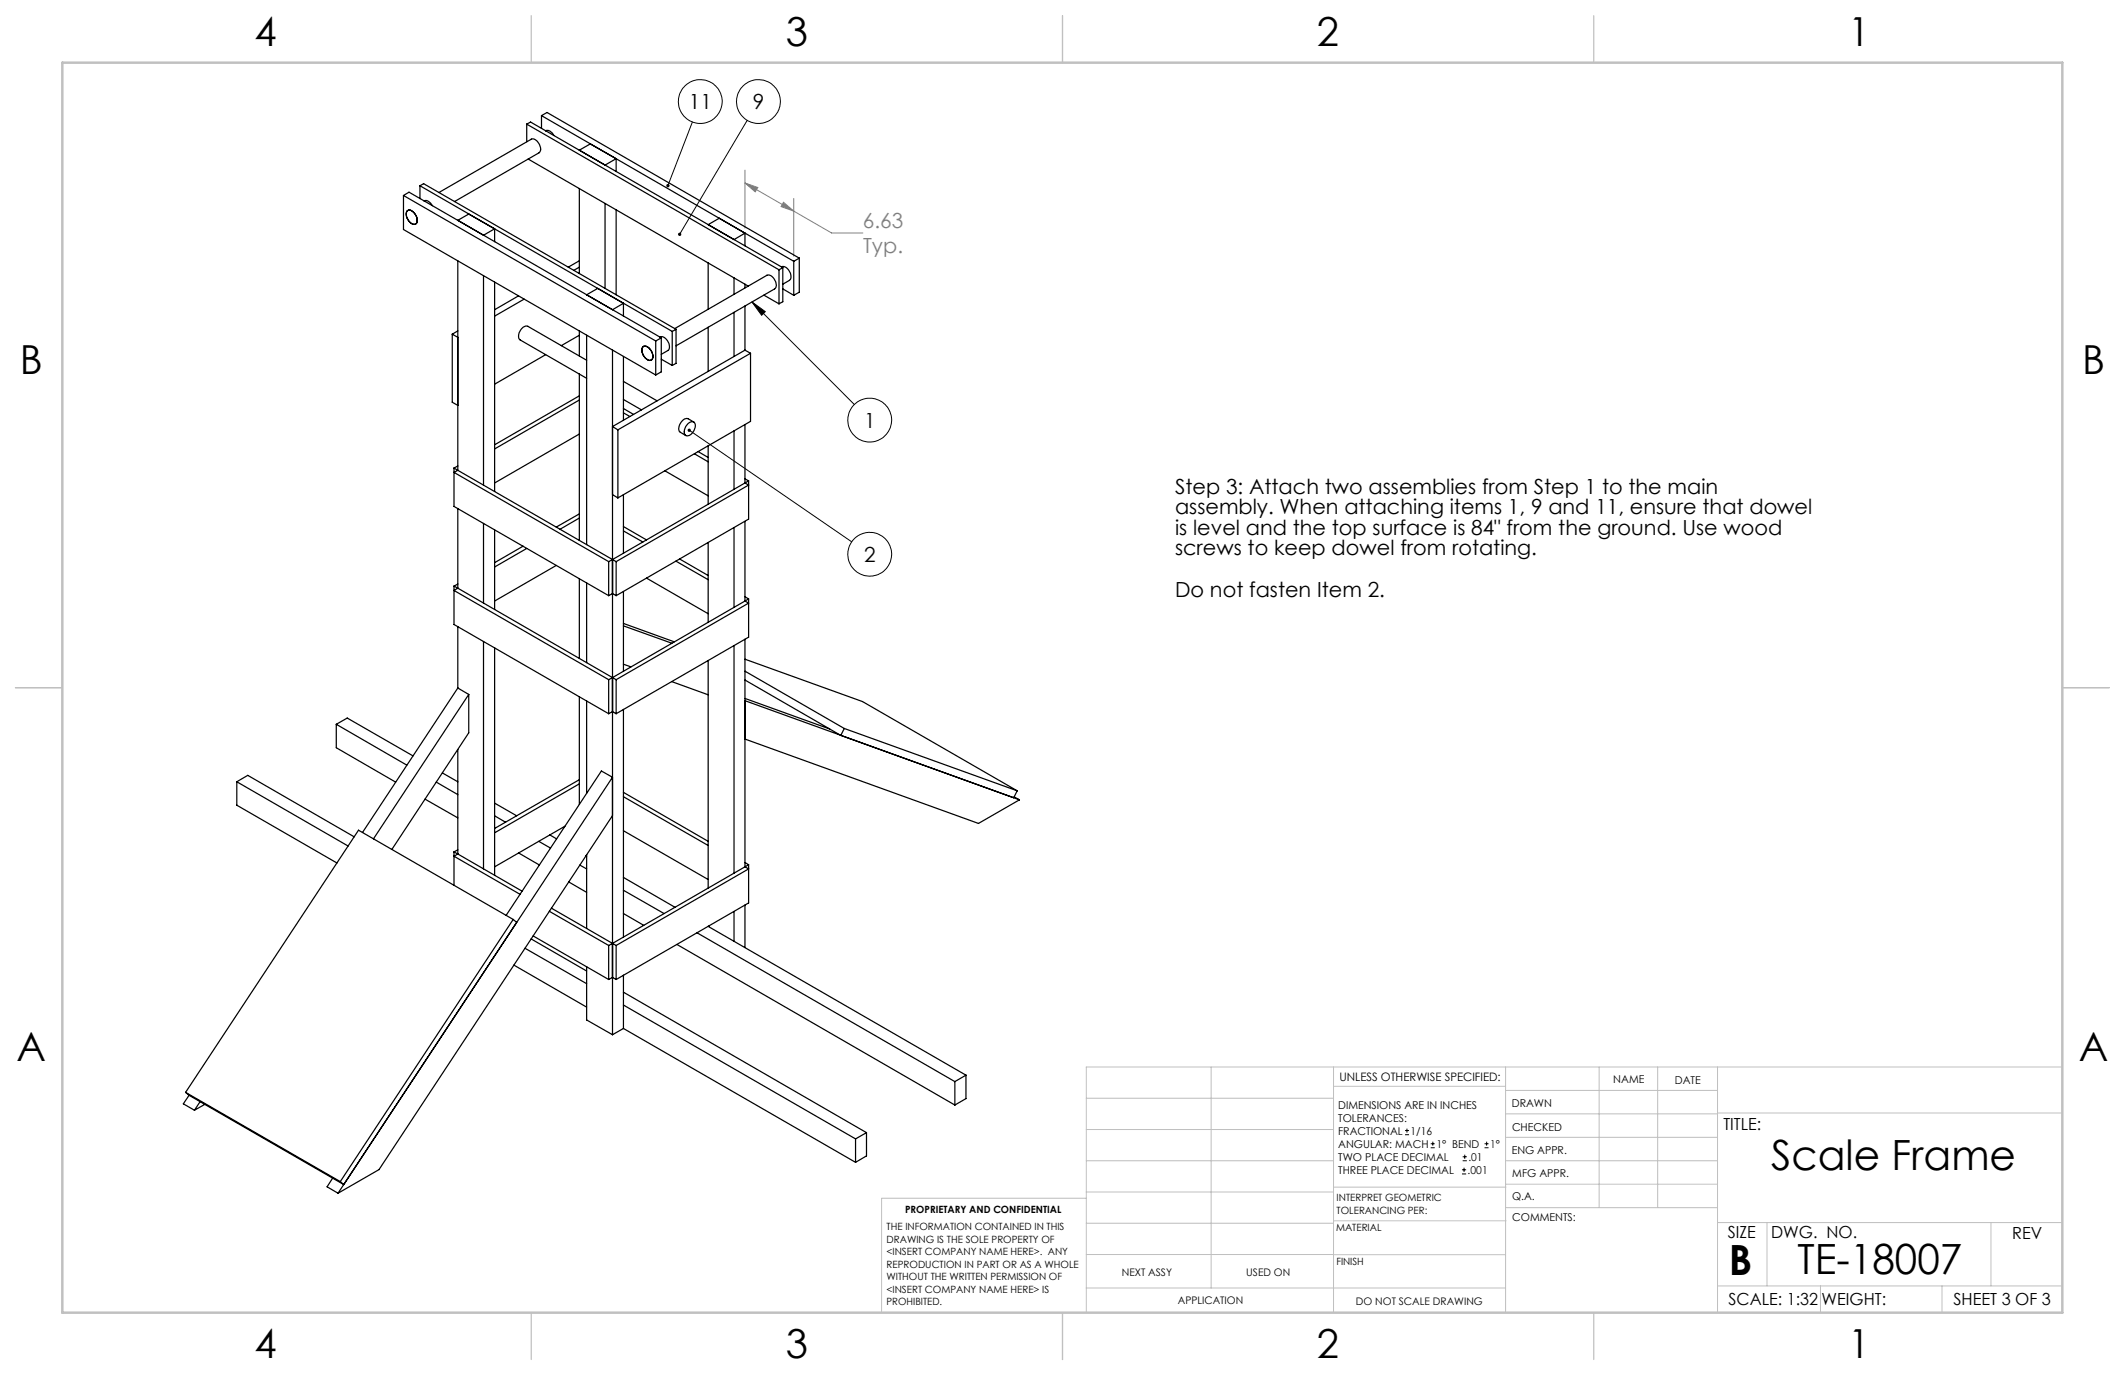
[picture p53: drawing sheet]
<svg xmlns="http://www.w3.org/2000/svg" width="432mm" height="279mm" viewBox="0 0 432 279" stroke-linecap="round" stroke-linejoin="round" font-family="sans-serif">
<defs><g id="words">
<g font-size="8.5">
<text x="359.9" y="237.7">Scale Frame</text>
<text x="351.3" y="259">B</text>
<text x="365.3" y="258.9">TE-18007</text>
</g>
<g font-size="8.1">
<text x="51.7" y="9.3">4</text>
<text x="159.7" y="9.3">3</text>
<text x="267.6" y="9.3">2</text>
<text x="375.6" y="9.3">1</text>
<text x="4" y="76">B</text>
<text x="423.1" y="76">B</text>
<text x="3.3" y="215.7">A</text>
<text x="422.4" y="215.7">A</text>
<text x="51.7" y="276">4</text>
<text x="159.7" y="276">3</text>
<text x="267.6" y="276">2</text>
<text x="375.6" y="276">1</text>
</g>
<g font-size="4.2">
<text x="140" y="22.2">11</text>
<text x="153" y="22.2">9</text>
<text x="175.6" y="86.9">1</text>
<text x="238.8" y="100.3">Step 3: Attach two assemblies from Step 1 to the main</text>
<text x="238.8" y="104.5">assembly. When attaching items 1, 9 and 11, ensure that dowel</text>
<text x="238.8" y="108.7">is level and the top surface is 84&quot; from the ground. Use wood</text>
<text x="238.8" y="112.9">screws to keep dowel from rotating.</text>
<text x="175.6" y="114.2">2</text>
<text x="238.8" y="121.2">Do not fasten Item 2.</text>
</g>
<g font-size="4.2" fill="#808080">
<text x="175.3" y="46.4">6.63</text>
<text x="175.4" y="51.4">Typ.</text>
</g>
<g font-size="3.4">
<text x="350.2" y="229.5">TITLE:</text>
<text x="351.1" y="251.6">SIZE</text>
<text x="359.9" y="251.6">DWG. NO.</text>
<text x="408.9" y="251.7">REV</text>
<text x="351.2" y="265.2">SCALE: 1:32</text>
<text x="370.1" y="265.3">WEIGHT:</text>
<text x="396.9" y="265.2">SHEET 3 OF 3</text>
</g>
<text font-size="2.4" x="272.2" y="219.7">UNLESS OTHERWISE SPECIFIED:</text>
<g font-size="2.2">
<text x="327.8" y="220.1">NAME</text>
<text x="340.3" y="220.2">DATE</text>
<text x="271.9" y="225.3">DIMENSIONS ARE IN INCHES</text>
<text x="271.9" y="227.9">TOLERANCES:</text>
<text x="307.2" y="224.9">DRAWN</text>
<text x="271.9" y="230.6">FRACTIONAL</text>
<text x="271.9" y="233.2">ANGULAR: MACH</text>
<text x="286.6" y="230.6">1/16</text>
<text x="291.9" y="233.2">1° BEND</text>
<text x="302.8" y="233.2">1°</text>
<text x="307.3" y="229.8">CHECKED</text>
<text x="271.9" y="238.5">THREE PLACE DECIMAL</text>
<text x="271.9" y="235.9">TWO PLACE DECIMAL</text>
<text x="298.2" y="238.5">.001</text>
<text x="298.4" y="235.9">.01</text>
<text x="307.2" y="234.5">ENG APPR.</text>
<text x="307.3" y="239.2">MFG APPR.</text>
<text x="307.3" y="243.9">Q.A.</text>
<text x="307.3" y="248.1">COMMENTS:</text>
</g>
<g font-size="2.1">
<text x="227.9" y="259.2">NEXT ASSY</text>
<text x="253.3" y="259.2">USED ON</text>
<text x="239.3" y="265">APPLICATION</text>
<text x="275.5" y="265.1">DO NOT SCALE DRAWING</text>
</g>
<g font-size="2">
<text x="271.6" y="244.1">INTERPRET GEOMETRIC</text>
<text x="180.2" y="250">THE INFORMATION CONTAINED IN THIS</text>
<text x="183.9" y="246.4">PROPRIETARY AND CONFIDENTIAL</text>
<text x="271.5" y="250.2">MATERIAL</text>
<text x="271.6" y="246.6">TOLERANCING PER:</text>
<text x="180.2" y="252.5">DRAWING IS THE SOLE PROPERTY OF</text>
<text x="180.2" y="255.1">&lt;INSERT COMPANY NAME HERE&gt;. ANY</text>
<text x="180.2" y="257.6">REPRODUCTION IN PART OR AS A WHOLE</text>
<text x="271.5" y="257">FINISH</text>
<text x="180.2" y="260.1">WITHOUT THE WRITTEN PERMISSION OF</text>
<text x="180.2" y="262.6">&lt;INSERT COMPANY NAME HERE&gt; IS</text>
<text x="180.2" y="265.2">PROHIBITED.</text>
</g>
</g></defs>
<g fill="none" stroke="#c0c0c0" stroke-width=".2">
<path d="M246.1 216.8v44.9M271 216.8v49.9M305.9 216.8v49.9M324.9 216.8v28.6M336.8 216.8v28.6M349 216.8v49.9M419.1 216.8h-198.4v49.9M220.7 235.9h50.3M220.7 229.5h50.3M220.7 223.2h50.3M271 220.7h34.9M305.9 231.1h43.1"/>
<path d="M305.9 226.3h43.1M305.9 221.6h43.1M305.9 235.9h43.1M349 226.2h70.1M220.7 248.6h50.3M220.7 242.2h50.3M220.7 254.9h50.3M220.7 243.5h-41.6v23.2M271 255h34.9M271 248.1h35M271 241.2h35M305.9 240.6h43.1"/>
<path d="M306 245.4h43M349 248.4h70.1M359.1 248.4v12.9M404.6 248.4v12.9M220.7 261.7h85.2M349 261.3h70.1M369.9 261.3v5.4M394.6 261.3v5.4"/>
</g>
<path d="M108 3.2v9.5M215.9 3.2v9.5M323.8 3.2v9.5M3.1 139.7h9.6M419.1 139.7h9.5M108 266.7v9.6M215.9 266.7v9.6M323.8 266.7v9.6" fill="none" stroke="#c0c0c0" stroke-width=".25"/>
<path d="M12.7 12.7h406.4v254h-406.4z" fill="none" stroke="#c0c0c0" stroke-width=".5"/>
<g fill="none" stroke="#000" stroke-width=".2">
<path d="M140.7 24.8l-5 12.9M151.8 24.4l-13.7 23.2M152.8 61.3l20.8 20.9M152.8 61.3l2.7 2-.7 .8zM140.1 87.4l33 22.7"/>
<circle cx="142.3" cy="20.6" r="4.4"/>
<circle cx="154.1" cy="20.6" r="4.4"/>
<circle cx="176.7" cy="85.4" r="4.4"/>
<circle cx="176.7" cy="112.6" r="4.4"/>
</g>
<path d="M151.4 37.2l2.6 .9-.5 .9zM151.4 34.6v11.8M151.4 37.2l17.6 10.1h6.3M159.2 41.1l2.1 1.8-2.6-.9zM161.3 40.3v11.8" fill="none" stroke="#808080" stroke-width=".2"/>
<path d="M135.5 37.5a.33 .33 0 0 0 .1 .5l.1-.3-.1 .3a.34 .34 0 0 0 .5-.3 .34 .34 0 0 0-.6-.2zM152.8 61.3l2.7 2-.7 .8zM137.9 47.4l-.1 .2 .1 .3 .2-.3-.2 .3a.33 .33 0 0 0 .5-.1 .33 .33 0 0 0-.1-.4 .33 .33 0 0 0-.4 0zM139.8 87.2a.34 .34 0 0 0 .2 .6 .34 .34 0 0 0 .4-.4 .34 .34 0 0 0-.6-.2l.3 .2z" fill="#000"/>
<path d="M151.4 37.2l2.6 .9-.5 .9zM159.2 41.1l2.1 1.8-2.6-.9z" fill="#808080"/>
<g fill="none" stroke="#000" stroke-width=".25">
<path d="M82 39.7l1.1-.6 51.3 29.6M82 39.7l51.2 29.6M82 39.7v6.9l51.2 29.6M85.3 37.7l51.3 29.6M85.3 37.7l.8-.4 51.3 29.6M85.3 37.7v2.7M89.2 39.1l18.8-10.8a1.86 1.86 0 0 1 1.9 2.2l-.4 .5-17.1 10M107 25.2l.8-.4 51.3 29.6M107 25.2v3.6M107 25.2l51.3 29.6M107.3 32.3l44.7 25.8M110 23.5v2.6"/>
<path d="M110 23.5l51.3 29.6M110 23.5l1.2-.6 51.2 29.6M110.9 26.6a1.41 1.41 0 0 1 1.7 1M117.7 30.5l2.2-1.3 5.3 3-2.3 1.3zM117.7 38.3v17.3M125.2 32.2v2.7M82.7 42.9a1.07 1.07 0 0 1 1.6 .6l.2 .3a1.09 1.09 0 0 1-.3 1.8 2.12 2.12 0 0 1-1.5-2.7zM86.2 40.9a1.12 1.12 0 0 1 1.5 .6l.2 .3M93 44.8l2.2-1.3 5.3 3-2.3 1.3zM93 53v42.6M98.2 56v42.6M100.5 46.5v2.6"/>
<path d="M100.5 57.3v42.6M117.7 54.3l-1.1 .6M117.7 53l-2.2 1.3M119.2 59.9l2.3-1.3 5.2 3M122.9 41.3v17.3M125.2 42.6v17.3M143.9 53.4v9.4M143.9 45.6l2.3-1.3 5.2 3.1M149.2 56.4v3.4M151.4 47.4l-2.2 1.3M151.4 47.4v2.6M151.4 57.7v.8"/>
<path d="M155.2 60l3.1 1.7M158.3 54.8v6.9M158.8 54.2h.1M158.8 54.2a1.52 1.52 0 0 1 1.8 1.3l.1 .2a1.16 1.16 0 0 1-.3 1.3l-1.3 .7M159.1 58.7l2.2 1.3M159.1 54.4l-.8 .4M159.1 54.4v6.9l-.8 .4M161.3 53.1v6.9M162.4 52.5v6.9l-1.1 .6M162.4 52.5l-1.1 .6M91.9 67.9v13.8l1.1 .7M91.9 67.9l1.1 .6"/>
<path d="M93 67.2l-1.1 .7M105.4 60.1l-4.9 2.8M106.5 60.8l-6 3.4M110.9 72.1l-10.4 6M117.7 67.2v5.1M117.7 76v33.8M117.7 68.1l-3.6 2.1M119.2 73.2l-11.9-6.9a1.52 1.52 0 0 0-1.8 1.3l-.1 .2a1.16 1.16 0 0 0 .3 1.3l13.5 7.8M119.2 68.1v42.6M124.5 71.2v139.1M126.7 77.5l6.8 4M126.7 61.6l-2.2 1.3"/>
<path d="M126.7 61.6v2.6M126.7 72.4v13M130.7 70.4a1.48 1.48 0 0 1 1.8 1.2 .95 .95 0 0 1-.6 1.6 2.05 2.05 0 0 1-1.2-2.8zM133.2 69.3v6.9M134.1 68.5a1.52 1.52 0 0 1 1.8 1.2l.1 .2a1.16 1.16 0 0 1-.3 1.3l-1.3 .8M134.4 68.7l-1.2 .6M134.4 68.7v6.9l-1.2 .6M134.4 73l2.2 1.3M136.6 67.3v7M137.1 66.8l18.7-10.8a1.52 1.52 0 0 1 1.8 1.2 1.25 1.25 0 0 1-.2 1.5l-20 11.6M137.4 66.9l-.8 .4M137.4 66.9v6.9l-.8 .5"/>
<path d="M143.9 66.5v9M149.2 63.5v8.9M151.4 62.2v9M151.4 71.2l1.1 .6M151.4 71.2l-26.9 15.5 1.1 .6M152.5 71.8l-26.9 15.5M152.5 71.8v13.8l-26.9 15.6M92.3 95.1v7.8l31.4 18.1M92.3 95.1l.7 .5M93 95.6l-.7 .4 31.4 18.1M93 95.6l31.5 18.1M93 94.7l-.7 .4"/>
<path d="M117.7 88.2l-17.2 9.9M117.7 81.3l-17.2 9.9M117.7 80.4l-17.2 10M125.6 87.3v13.9M126.7 81.2l3.7 2.1M126.7 83.9l1.3 .7M126.7 83l2 1.2M135.1 95.7l8.8 5.1M139.8 86.1a.81 .81 0 0 1 1-.4 .81 .81 0 0 1 .5 1 1.89 1.89 0 0 1-1.9 1.8 1.73 1.73 0 0 1 .4-2.4zM141 85.8l-1.2-.7a1.8 1.8 0 0 0-1.9 1.9l.2 .7 1.3 .8M141.1 92.2l2.8 1.6M141.9 91.8l2 1.2"/>
<path d="M143.9 90.6v11.9M149.2 87.6v11.8M151.4 86.3v11.8M151.4 97.3l.7 .4M151.4 98.1l.7 .5-26.9 15.5M151.4 98.1l-26.9 15.6M152.1 97.7l-.7 .4M152.1 97.7v7.8l-26.9 15.5M92.3 119.1v7.8l31.4 18.1M92.3 119.1l.7 .4M93 103.3v16.2M93 119.5l-.7 .5 31.4 18.1"/>
<path d="M93 119.5l31.5 18.2M93 118.7l-.7 .4M98.2 106.4v16.2M100.5 107.7v16.2M106.3 111l-5.8 3.3M107 111.4l-6.5 3.8M113 114.9l-12.5 7.2M117.7 117.6v16.2M117.7 104.4l-4.7 2.7M117.7 105.3l-3.9 2.3M119.2 118.5v16.2M123.7 114.1v6.9"/>
<path d="M124.5 113.7l-.8 .4M124.5 100.5l1.1 .7M124.5 113.7l.7 .4M125.2 114.1v6.9M126.7 100.5v11.9M126.7 107.9l3.9 2.2M126.7 107l4.7 2.7M131.4 117.5l12.5 7.2M137.3 114l6.6 3.8M138.1 113.6l5.8 3.3M143.9 110.2v16.2M149.2 107.2v16.2"/>
<path d="M151.4 105.9v16.2M93 127.3v12.5M93 139.8l-19.3 29.4M93 139.8l2.2 1.3M98.2 130.4v46.2M100.5 131.6v46.3M123.7 138.1v6.9M123.7 121l.8-.4 .7 .4M124.5 137.7l-.8 .4M124.5 137.7l.7 .4M125.2 138.1v6.9M126.7 120.2v16.2"/>
<path d="M126.7 127.2l9.8 3.5M126.7 126.7l10.3 3.7M126.7 135l1.5 .5M136.5 138.5l7.4 2.7M143.9 134.2v46.2M149.2 131.2v46.2M151.4 129.9v46.2M151.4 121.2l.7 .5M151.4 133.9l23.9 8.7 31.4 18.1M151.4 136.4l20.2 11.6M151.4 138.2l19.5 11.2M151.4 122.1l.7 .5-26.9 15.5"/>
<path d="M151.4 122.1l-26.9 15.6M152.1 121.7v7.8l-26.9 15.5M152.1 121.7l-.7 .4M48.1 158.9l22.6 13M48.1 158.9v4.7l20.4 11.8M48.1 158.9l2.2-1.3 21.7 12.4M68.3 147.2l14.4 8.3M68.3 147.2l2.3-1.3 13.3 7.7M68.3 147.2v4.7l12.1 7M88.7 158.9l4.3 2.6M89.9 157.1l3.1 1.8M93 152.3v21.2"/>
<path d="M95.2 141.1l-19.3 29.4M95.2 141.1v7.8l-15.6 23.7M117.7 141.6v21.8M117.7 159.3l-17.2 9.9M117.7 158.4l-17.2 9.9M119.2 142.4v18.8M123.7 145l.8-.4 .7 .4M126.7 144.1v46.3M151.4 142.4l55.8 20.1M151.4 141.9l17.2 6.2M151.4 150.2l47.4 17.1 8.4-4.8M170.9 149.4l35.1 12.7 .7-1.4"/>
<path d="M171.6 148l35.1 12.7M171.6 148l-.7 1.4M86.4 162.4l6.6 3.8M92.3 173.1v6.8M92.3 173.1l.7 .4M93 173.5l-.7 .5 13.4 7.7M93 173.5l13.1 7.6M93 172.7l-.7 .4M100.5 165.8l2.2 1.3M100.5 163.2l4.5 2.6M105.4 173.3l4.2 2.5M109.5 171l2.4 1.3"/>
<path d="M111.7 169.7l1.4 .8M114.8 167.9l-14.3 8.2M115.6 179.2l3.6 2.1M117.8 175.8l1.4 .8M119.1 173.9l.1 .1M119.2 173.7v15M124.5 165.7l-47.5 72-8.3 4.8M126.7 178.3l10.5 6.1M126.7 168.8l17.2 9.9M126.7 161.9l17.2 9.9M126.7 161l17.2 10M151.4 175.3l.7 .4"/>
<path d="M151.4 176.1l.7 .5-26.9 15.5M151.4 176.1l-26.9 15.6M152.1 175.7v7.8l-26.9 15.5M152.1 175.7l-.7 .4M206.1 161.9l1.1 .6M102.8 186l19.4-29.3 2.3 1.2-55.8 84.6M104.3 186.8l.7 .6-35.1 53.3M104.3 186.8l-35.2 53.3M104.3 186.8l-31.5-18.1-35.1 53.3M104.4 196.1l14.8 8.5M106.7 192.7l12.5 7.2M107.9 190.8l11.3 6.5"/>
<path d="M108.3 190.2l15.4 8.8M111.6 185.2l12.1 6.9M112 184.5l12.5 7.2M119.2 196.4v10.9l5.3 3M123.7 199l.8-.4 .7 .4M123.7 192.1v6.9M124.5 191.7l-.8 .4M124.5 191.7l.7 .4M125.2 192.1v6.9M126.7 198.2v10.8M126.7 180.9l8.2 4.7M126.7 185.6l4.1 2.4"/>
<path d="M137.5 191.9l56.5 32.6M141.6 189.5l52.4 30.3M143.9 188.2h.1M143.9 188.2l52.4 30.3M149.2 185.2v6.1M151.4 183.9v8.6M126.7 209l-2.2 1.3M126.7 204.2l47.1 27.2M126.7 209l47.1 27.2M126.7 201.6l49.4 28.6M194 219.8v4.7M196.3 218.5l-2.3 1.3"/>
<path d="M196.3 218.5v4.7l-2.3 1.3M37.7 222l.7 .6M37.7 222l31.4 18.1M38.4 222.6l-1.1 1.7 2.2 1.3M38.4 222.6l31.5 18.1M40.7 223.8l-1.2 1.8M41.6 224.4l-2.1 1.2M67.6 239.4l-1.1 1.8 2.2 1.3M173.8 231.4v4.8M176.1 230.2v4.7l-2.3 1.3M176.1 230.2l-2.3 1.2M69.1 240.1l.8 .6"/>
</g>
<g fill="none" stroke="#000" stroke-width=".2">
<path d="M285.5 230.6h.8M285.5 229.7h.8M285.9 229.3v.9M290.7 233.2h.8M290.7 232.4h.8M291.1 232v.8M297.1 238.5h.8M297.1 237.7h.8M297.2 235.9h.9M297.2 235.1h.9M297.5 237.3v.8M297.6 234.6v.9"/>
<path d="M301.7 233.2h.8M301.7 232.4h.8M302.1 232v.8"/>
</g>
<use href="#words"/>
</svg>
